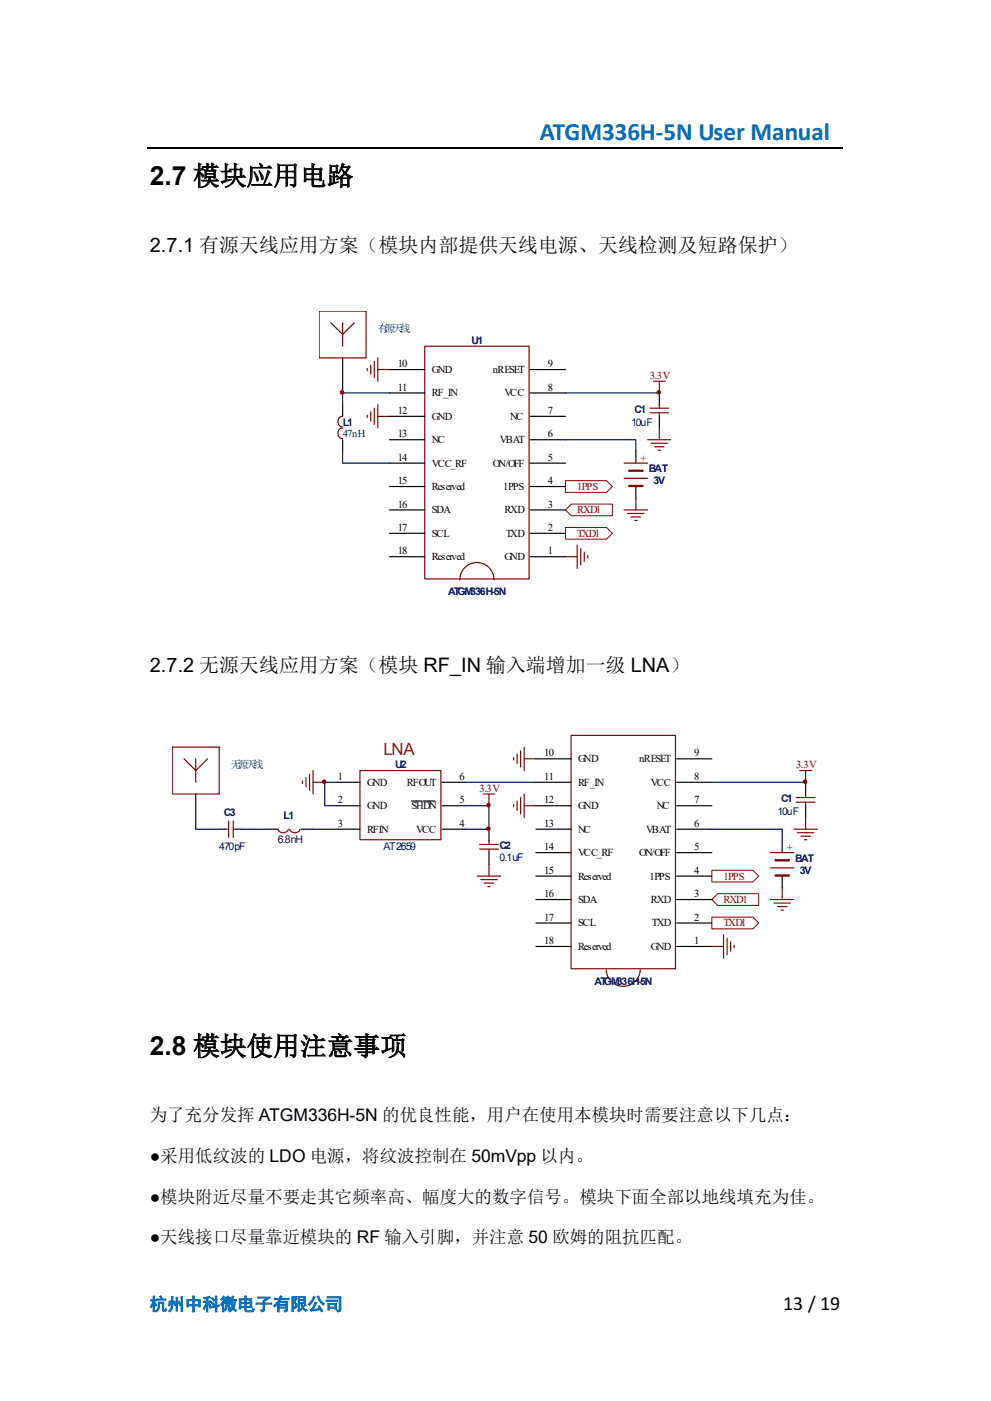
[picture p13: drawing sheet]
<svg xmlns="http://www.w3.org/2000/svg" width="210mm" height="297mm" viewBox="0 0 210 297" stroke-linecap="round" stroke-linejoin="round" font-family="sans-serif">
<defs><g id="words">
<g font-size="5.6">
<text x="31.8" y="39.2">2.7 模块应用电路</text>
<text x="31.8" y="223.7">2.8 模块使用注意事项</text>
</g>
<text font-size="5.3" fill="#0070c0" x="114.5" y="29.7">ATGM336H-5N User Manual</text>
<g font-size="4.2">
<text x="31.8" y="53.3">2.7.1 有源天线应用方案（模块内部提供天线电源、天线检测及短路保护）</text>
<text x="31.8" y="142.5">2.7.2 无源天线应用方案（模块 RF_IN 输入端增加一级 LNA）</text>
<text x="166.1" y="277.8">13 / 19</text>
</g>
<g font-size="3.7">
<text x="31.8" y="237.7">为了充分发挥 ATGM336H-5N 的优良性能，用户在使用本模块时需要注意以下几点：</text>
<text x="31.8" y="246.4">●采用低纹波的 LDO 电源，将纹波控制在 50mVpp 以内。</text>
<text x="31.8" y="255">●模块附近尽量不要走其它频率高、幅度大的数字信号。模块下面全部以地线填充为佳。</text>
<text x="31.8" y="263.6">●天线接口尽量靠近模块的 RF 输入引脚，并注意 50 欧姆的阻抗匹配。</text>
</g>
<text font-size="3.7" fill="#0070c0" x="31.8" y="277.8">杭州中科微电子有限公司</text>
<text font-size="3.6" fill="#f00" x="81.3" y="160.1">LNA</text>
<g font-size="2.3">
<text x="84.4" y="77.9">10</text>
<text x="116.2" y="77.9">9</text>
<text x="84.4" y="82.8">11</text>
<text x="91.6" y="79.1">GND</text>
<text x="104.5" y="79.1">nRESET</text>
<text x="116.2" y="82.8">8</text>
<text x="84.4" y="87.8">12</text>
<text x="91.6" y="84">RF_IN</text>
<text x="91.6" y="89">GND</text>
<text x="107" y="84">VCC</text>
<text x="108.3" y="89">NC</text>
<text x="116.2" y="87.8">7</text>
<text x="84.4" y="92.7">13</text>
<text x="91.6" y="94">NC</text>
<text x="106" y="94">VBAT</text>
<text x="116.2" y="92.7">6</text>
<text x="84.4" y="97.7">14</text>
<text x="91.6" y="98.9">VCC_RF</text>
<text x="104.5" y="98.9">ON/OFF</text>
<text x="116.2" y="97.7">5</text>
<text x="84.4" y="102.7">15</text>
<text x="84.4" y="107.6">16</text>
<text x="91.6" y="103.9">Reserved</text>
<text x="106.8" y="103.9">1PPS</text>
<text x="116.2" y="107.6">3</text>
<text x="116.2" y="102.7">4</text>
<text x="84.4" y="112.6">17</text>
<text x="91.6" y="108.8">SDA</text>
<text x="91.6" y="113.8">SCL</text>
<text x="107" y="108.8">RXD</text>
<text x="107.3" y="113.8">TXD</text>
<text x="116.2" y="112.6">2</text>
<text x="84.4" y="117.5">18</text>
<text x="91.6" y="118.7">Reserved</text>
<text x="107" y="118.7">GND</text>
<text x="116.2" y="117.5">1</text>
<text x="115.4" y="160.4">10</text>
<text x="122.7" y="161.6">GND</text>
<text x="135.6" y="161.6">nRESET</text>
<text x="147.3" y="160.4">9</text>
<text x="71.6" y="165.4">1</text>
<text x="77.9" y="166.6">GND</text>
<text x="86.3" y="166.6">RFOUT</text>
<text x="97.5" y="165.4">6</text>
<text x="115.4" y="165.4">11</text>
<text x="122.7" y="166.6">RF_IN</text>
<text x="138.1" y="166.6">VCC</text>
<text x="147.3" y="165.4">8</text>
<text x="71.6" y="170.3">2</text>
<text x="77.9" y="171.6">GND</text>
<text x="87.3" y="171.6">SHDN</text>
<text x="97.5" y="170.3">5</text>
<text x="115.4" y="170.3">12</text>
<text x="122.7" y="171.6">GND</text>
<text x="139.3" y="171.6">NC</text>
<text x="147.3" y="170.3">7</text>
<text x="71.6" y="175.3">3</text>
<text x="77.9" y="176.5">RFIN</text>
<text x="88.3" y="176.5">VCC</text>
<text x="97.5" y="175.3">4</text>
<text x="115.4" y="175.3">13</text>
<text x="122.7" y="176.5">NC</text>
<text x="137.1" y="176.5">VBAT</text>
<text x="147.3" y="175.3">6</text>
<text x="115.4" y="180.3">14</text>
<text x="115.4" y="185.3">15</text>
<text x="122.7" y="181.5">VCC_RF</text>
<text x="135.6" y="181.5">ON/OFF</text>
<text x="147.3" y="185.3">4</text>
<text x="147.3" y="180.3">5</text>
<text x="115.4" y="190.2">16</text>
<text x="122.7" y="186.5">Reserved</text>
<text x="122.7" y="191.5">SDA</text>
<text x="137.8" y="186.5">1PPS</text>
<text x="138.1" y="191.5">RXD</text>
<text x="147.3" y="190.2">3</text>
<text x="115.4" y="195.2">17</text>
<text x="122.7" y="196.4">SCL</text>
<text x="138.3" y="196.4">TXD</text>
<text x="147.3" y="195.2">2</text>
<text x="115.4" y="200.2">18</text>
<text x="122.7" y="201.4">Reserved</text>
<text x="138.1" y="201.4">GND</text>
<text x="147.3" y="200.2">1</text>
</g>
<g font-size="2.3" fill="#800000">
<text x="137.9" y="80.3">3.3V</text>
<text x="135.9" y="97.9">+</text>
<text x="122.4" y="103.9">1PPS</text>
<text x="122.4" y="113.8">TXD1</text>
<text x="122.4" y="108.8">RXD1</text>
<text x="101.7" y="167.9">3.3V</text>
<text x="168.9" y="162.9">3.3V</text>
<text x="166.9" y="180.5">+</text>
<text x="153.5" y="186.5">1PPS</text>
<text x="153.5" y="191.5">RXD1</text>
<text x="153.5" y="196.4">TXD1</text>
</g>
<text font-size="2.3" fill="#000080" x="72.7" y="92.7">47nH</text>
<g font-size="2.2" fill="#000080">
<text x="80.2" y="70.4">有源天线</text>
<text x="100.1" y="72.9">U1</text>
<text x="134.6" y="87.5">C1</text>
<text x="72.7" y="90.3">L1</text>
<text x="133.9" y="90.3">10uF</text>
<text x="137.6" y="100.2">BAT</text>
<text x="138.6" y="102.7">3V</text>
<text x="95.1" y="126.2">ATGM336H-5N</text>
<text x="49" y="162.9">无源天线</text>
<text x="83.8" y="162.9">U2</text>
<text x="47.5" y="173.1">C3</text>
<text x="60.2" y="173.6">L1</text>
<text x="165" y="172.9">10uF</text>
<text x="165.7" y="170.1">C1</text>
<text x="59" y="178.8">6.8nH</text>
<text x="46.5" y="180.3">470pF</text>
<text x="81.3" y="180.3">AT2659</text>
<text x="106" y="180">C2</text>
<text x="106" y="182.5">0.1uF</text>
<text x="168.7" y="182.8">BAT</text>
<text x="169.7" y="185.3">3V</text>
<text x="126.1" y="208.9">ATGM336H-5N</text>
</g>
</g></defs>
<path d="M31.3 31.3h147.5" fill="none" stroke="#000" stroke-width=".25"/>
<g fill="none" stroke="#0070c0" stroke-width=".21">
<path d="M32.5 274.8h.3v.8h.4v.2h-.4v.5l.1-.1 .4 .5-.2 .2-.3-.5v1.7h-.3v-1.6l-.4 .8-.2-.2 .6-1.3h-.5v-.2h.5zM33.3 275.4h1.9v.3h-1.9zM33.6 276.1h1.1v1.6l.3 .1 .1-.3 .3 .1a.51 .51 0 0 1-.4 .4 .51 .51 0 0 1-.5-.1v-1.6h-.6v.3a1.68 1.68 0 0 1-.7 1.6l-.2-.2a1.68 1.68 0 0 0 .6-1.9zM33.9 274.9l.2-.2 .3 .6-.3 .1zM35.9 275.8h.3l-.2 1.1h-.2zM36.4 274.9h.3v1.9l-.2 .8-.4 .5-.3-.1 .6-1.1zM36.8 275.9l.2-.1 .3 .9-.2 .1zM37.4 275.1h.3v2.9h-.3zM37.8 276l.2-.2 .4 .9-.3 .1zM38.4 274.9h.3v3.2h-.3zM39.7 275.5h1.2v-.7h.3v.7h1.3v1.6h-.3v-.2h-1v1.2h-.3v-1.2h-.9v.2h-.3zM40 275.8h.9v.8h-.9z"/>
<path d="M41.2 275.8h1v.8h-1zM43.2 275.2l1.2-.4 .2 .3-.5 .1v.7h.5v.2h-.5v2.1h-.3v-1.5l-.5 .9-.2-.2 .7-1.3h-.6v-.2h.6v-.6l-.5 .1zM44.2 276.5l.1-.2 .5 .4-.3 .3zM44.9 275.3l.2-.2 .5 .6-.2 .2zM44.9 276l.6 .6-.2 .2-.6-.6zM45.7 274.8h.3v2l.5-.1v.3l-.5 .1v1.1h-.3v-1.1l-1.1 .3-.1-.3 1.2-.2zM47.4 274.8l.3 .2-.6 .7-.3-.2zM47.5 275.5l.3 .2-.3 .4v2h-.3v-1.6l-.2 .3-.2-.2zM47.7 276.1h1.1v.3h-1.1zM47.8 275.1h.2v.6h.2v-.9h.3v.9h.2v-.6h.2v.8h-1.1zM47.9 276.6h.8v.8l.2-.3 .1 .3-.5 .4-.1-.2v-.8h-.3l-.3 1.2-.2-.2 .2-.4zM49.3 274.8l.3 .1-.2 .7 .8-.1v.3h-.3l-.3 1.5 .6 .5-.2 .3-.5-.5-.7 .5-.3-.2a.83 .83 0 0 0 .7-1.2l-.1-.3-.1 .2-.2-.1z"/>
<path d="M49.4 275.8h.3l-.2 1.3-.2-.9h-.1zM50.8 275.4h1.2l-.1-.6h.4l-.1 .6h1.2v1.8h-1.2v.4l.2 .3h.9l.3-.1v-.3l.4 .1-.2 .4-1.7 .1-.1-.4v-.5h-.9v.3h-.3zM51.1 276.4h.9v.6h-.9zM51.1 275.6h.9v.6h-.9zM52.2 276.4h.9v.6h-.9zM52.2 275.6h.9v.6h-.9zM54.7 275h2.6v.3l-1.2 .6v.4h1.6v.2h-1.6v1.4l-.6 .2-.2-.3 .5-.1v-1.2h-1.5v-.2h1.5a.79 .79 0 0 1 .7-.9l.2-.2-2 .1zM58.2 275.3h1.1l.2-.5h.3l-.1 .5h1.6v.2h-1.7l-.2 .4h1.6l-.1 2.1-.5 .1-.1-.3h.4v-.4h-1.5v.7h-.3v-1.6l-.6 .6-.3-.2 .7-.6 .5-.8h-1zM59.2 276.1h1.5v.4h-1.5zM59.2 276.8h1.5v.3h-1.5zM62 274.9h1l-.2 .7a.58 .58 0 0 0 .1 .9l.1 .6-.5 .4-.2-.4 .4-.1v-.3l-.3-.6 .3-.9h-.5v2.9h-.2zM63.3 274.9h1.5v1.5h-.7l.2 .5 .5-.4 .2 .2-.7 .4 .9 .7-.3 .3a2.02 2.02 0 0 1-1-1.7h-.4v1.3l.5-.3v.3l-.7 .4-.1-.2 .1-.3z"/>
<path d="M63.5 275.7h1v.4h-1zM63.5 275.2h1v.3h-1zM66.6 274.9l.2 .1-1.1 1.8-.3-.3 .7-.7zM66.9 276.1l.3 .1-.8 1.4 1.4-.1-.3-.5 .3-.2 .7 1.2-.3 .1-.2-.4-2 .3-.1-.3 .5-.5zM67.3 274.9l.3-.1 .6 1.1 .6 .5-.3 .3-.7-.9zM69.2 275.6h2.4v.3h-2.4zM69.4 274.9h2.9v3l-.7 .2-.2-.3 .6-.1v-2.5h-2.6zM69.6 276.3h1.8v1.3h-.3v-.2h-1.2v.4h-.3zM69.9 276.6h1.2v.5h-1.2z"/>
</g>
<g fill="none" stroke="#000" stroke-width=".21">
<path d="M42.1 34.6l.5 .2-.2 .2v.9h.3l.2-.3 .4 .4h-.9v.6l.3 .1a.48 .48 0 0 1 .4 .3 .48 .48 0 0 1-.1 .6l-.6-.9v2.9l-.3 .1v-2.8l-.3 .8-.6 .6 .5-.8 .4-1.5-.7 .1-.2-.2h.9zM43 35.3h.9v-.7l.5 .2-.2 .1v.4h.7v-.7l.5 .2-.2 .2v.3h.4l.3-.2 .4 .4h-1.1v.4l-.3 .1v-.5h-.7v.4l-.3 .1v-.5h-.8zM43.5 36l.3 .2h1.6l.2-.2 .3 .2-.2 .2v.5a.73 .73 0 0 1-.3 .9v-.2h-.8v.6h1.1l.3-.3 .4 .4h-1.7a2.48 2.48 0 0 0 1.6 1.1l-.4 .3-.3-.2-1-1.2a1.88 1.88 0 0 1-2 1.4l1.1-.5 .5-.9-1.2 .1-.2-.2h1.5v-.6h-.5v.2l-.3 .1zM43.8 36.3h1.6v.5h-1.6zM43.8 36.9h1.6v.5h-1.6zM47.8 34.7l.5 .2-.2 .2v1.2h.3l.3-.3 .4 .4h-1v1.8l1-.1-1.9 .8-.3-.4 .9-.2v-1.9l-.7 .1-.2-.2h.9zM49.7 34.6l.6 .2-.3 .2v.9h.9l.2-.3 .4 .3-.2 .2v1.3l.4-.2 .4 .4h-1.9a2.91 2.91 0 0 0 1.9 1.8l-.5 .3a3.4 3.4 0 0 1-1.5-2.1h-.1a2.35 2.35 0 0 1-2.2 2.1 2.57 2.57 0 0 0 1.9-2.1h-1.1l-.2-.2h1.3v-1.4l-.7 .1-.2-.2h.9zM50 36h1v1.4h-1zM53.2 35.3l.3 .2h3.3l.3-.4 .5 .5h-4.1v.8a4.1 4.1 0 0 1-1 3.3 8.4 8.4 0 0 0 .7-4.4zM53.3 39.1h2.6l.9-2.9 .5 .3-1.3 2.6h.8l.4-.3 .5 .5h-4.2zM53.9 36.4a1.54 1.54 0 0 1 .7 2zM54.9 36.2a1.69 1.69 0 0 1 .8 1.9h-.2z"/>
<path d="M55 34.7l.6 .2a.3 .3 0 0 1 .1 .3 .3 .3 0 0 1-.3 .3zM59 34.8l.3 .2h3.1l.2-.3 .3 .3-.1 .2v3.8a.63 .63 0 0 1-.5 .7l-.7-.6h.8l.1-1.4h-1.5v1.7l-.3 .2v-1.9h-1.4l-.5 1.3-.5 .7a8.2 8.2 0 0 0 .7-4.9zM59.3 35.1h1.4v1.2h-1.4zM59.3 36.4h1.4v1.2h-1.4zM61 36.4h1.5v1.2h-1.5zM61 35.1h1.5v1.2h-1.5zM64.6 35.6l.3 .2h1.3v-1.2l.5 .3-.2 .1v.8h1.4l.2-.2 .3 .3-.2 .1v2.2l-.3 .2v-.3h-1.4v1l.3 .2h1.5l.2-.2 .1-.8h.1v.7l.3 .3-.1 .1-.5 .2-2-.1-.2-.3v-1.1h-1.3v.3l-.3 .2zM64.9 35.9h1.3v1h-1.3zM64.9 37h1.3v1h-1.3zM66.5 35.9h1.4v1h-1.4zM66.5 37h1.4v1h-1.4zM70 35l.3 .1h1l.1-.2 .4 .3-.2 .1v1.3l-.3 .1v-.2h-.3v.9h.2l.3-.3 .3 .4h-.8v1.2l.8-.1-1.9 .8-.3-.4h.4v-1.8l.4 .2-.1 .1v1.4l.4-.1v-2.3h-.4v.2l-.3 .1z"/>
<path d="M70.3 35.3h1v1.1h-1zM72.6 37.8h1.2v1.3h-1.2zM72.6 34.6l.4 .3-.3 .5h1.1l.2-.3 .3 .3-.9 1.3 1.4 .7-.4 .4-1.2-.9-.7 .7 .2 .1h1l.2-.2 .3 .3-.2 .1 .1 1.6-.3 .2v-.4h-1.2v.3l-.3 .2v-2.1l-.9 .3 1.6-1.3-.5-.9-.8 1zM72.6 35.5h1.2l-.6 1-.6-.8z"/>
</g>
<path d="M120 101.9h8.7l1.2 1.3-1.2 1.2h-8.7z" fill-rule="evenodd" fill="#fff" stroke="#800000" stroke-width=".21"/>
<path d="M72.7 75.9v7.4" fill="none" stroke="#000" stroke-width=".25"/>
<path d="M67.7 66h10v9.9h-10zM70.2 68.4l2.5 2.5 2.5-2.5M72.7 68.4v5" fill="none" stroke="#800000" stroke-width=".25"/>
<g fill="#fff" stroke="#800000" stroke-width=".21">
<path d="M120 111.8h8.7l1.2 1.3-1.2 1.2h-8.7z" fill-rule="evenodd"/>
<path d="M120 108.1l1.2-1.2h8.7v2.5h-8.7z" fill-rule="evenodd"/>
</g>
<g fill="none" stroke="#000" stroke-width=".25">
<path d="M82.6 78.4h7.5M112.5 78.4h7.5M82.6 98.2h7.5M82.6 93.2h7.5M82.6 88.3h7.5M82.6 83.3h7.5M112.5 98.2h7.5M112.5 93.2h7.5M112.5 88.3h7.5M112.5 83.3h7.5M134.9 95.7v2.5M139.9 83.3v2.5"/>
<path d="M139.9 88.3v2.5M82.6 118h7.5M82.6 113.1h7.5M82.6 108.1h7.5M82.6 103.2h7.5M112.5 118h7.5M112.5 113.1h7.5M112.5 108.1h7.5M112.5 103.2h7.5M134.9 103.2v2.4"/>
</g>
<g fill="none" stroke="#800000" stroke-width=".25">
<path d="M77.9 78.1v.5M78.7 77.4v1.9M79.4 76.6v3.5M80.2 75.9v4.9M80.2 78.4h2.4M90.1 73.4h22.2v49.3h-22.2zM77.9 88v.5M78.7 87.3v2M79.4 86.5v3.5M80.2 85.8v5M80.2 88.3h2.4M132.4 98.2h5"/>
<path d="M137.9 86.5h4M137.9 87.5h4M138.6 80.8h2.5M139.9 80.8v2.5M139.9 85.8v.7M139.9 87.5v.8M120 118h2.5M122.5 115.6v4.9M123.2 116.3v3.5M124 117v2M124.7 117.8v.5M132.4 108.1h5"/>
<path d="M132.4 101.4h5M133.2 108.9h3.5M133.9 109.6h2M134.7 110.3h.5M134.9 105.6v2.5M104.8 123a3.6 3.6 0 0 0-3.6-3.7 3.6 3.6 0 0 0-3.6 3.7"/>
</g>
<g fill="#fff" stroke="#800000" stroke-width=".25">
<path d="M133.4 99.7h3v.2h-3z" fill-rule="evenodd"/>
<path d="M133.4 102.9h3v.3h-3z" fill-rule="evenodd"/>
</g>
<g fill="none" stroke="#800000" stroke-width=".25">
<path d="M72.7 90.8a1.11 1.11 0 0 0-1 1.1 1.11 1.11 0 0 0 1 1.1M72.7 88.3a1.11 1.11 0 0 0-1 1.1 1.11 1.11 0 0 0 1 1.1M137.4 93.2h5M138.1 94h3.5M138.9 94.7h2M139.6 95.5h.5M139.9 90.8v2.4M36.6 158.4h9.9v9.9h-9.9zM39 160.9l2.5 2.5 2.5-2.5M41.5 160.9v5M47.8 175.8h.7M48.5 174.1v3.4"/>
<path d="M49.5 175.8h.7M49.5 174.1v3.4M61.2 175.8a1.19 1.19 0 0 1-1.1 .8 1.19 1.19 0 0 1-1.1-.8M63.7 175.8a1.2 1.2 0 0 1-1.1 .8 1.2 1.2 0 0 1-1.1-.8M64.2 165.6v.5M64.9 164.9v2M65.7 164.1v3.5M66.4 163.4v4.9M66.4 165.9h2.5M76.4 163.4h17.1v14.6h-17.1zM101.8 179h3.9M102.5 168.3h2.5"/>
<path d="M103.7 168.3v2.5M103.7 178.3v.7M101.3 185.8h4.9M101.8 180h3.9M102 186.5h3.5M102.7 187.2h2M103.5 188h.5M103.7 180v.8M103.7 183.3v2.5"/>
</g>
<path d="M72.7 95.7v2.5h9.9M82.6 83.3h-9.9v2.5M120 93.2h14.9v2.5M120 83.3h19.9M41.5 175.8h5M51.5 175.8h5M66.4 175.8h5M71.4 165.9h-2.5v4.9h2.5M98.8 170.8h4.9v5h-4.9M98.8 165.9h14.9" fill="none" stroke="#000080" stroke-width=".25"/>
<g fill="none" stroke="#000" stroke-width=".25">
<path d="M72.7 85.8v2.5M72.7 93.2v2.5M41.5 168.3v7.5M46.5 175.8h1.3M50.2 175.8h1.3M56.5 175.8h2.5M63.9 175.8h2.5M71.4 175.8h5M71.4 165.9h5M71.4 170.8h5M87.3 169.8h2.3M89.8 169.8h2.5"/>
<path d="M93.8 175.8h5M93.8 165.9h5M93.8 170.8h5M103.7 175.8v2.5M103.7 180.8v2.5"/>
</g>
<g fill="#800000" stroke="#800000" stroke-width=".21">
<circle cx="72.6" cy="83.2" r=".37"/>
<circle cx="139.8" cy="83.2" r=".37"/>
</g>
<g fill="#fff" stroke="#800000" stroke-width=".21">
<path d="M151 184.5h8.7l1.3 1.3-1.3 1.2h-8.7z" fill-rule="evenodd"/>
<path d="M151 194.5h8.7l1.3 1.2-1.3 1.2h-8.7z" fill-rule="evenodd"/>
<path d="M151 190.7l1.3-1.2h8.7v2.5h-8.7z" fill-rule="evenodd"/>
</g>
<g fill="none" stroke="#000" stroke-width=".25">
<path d="M113.7 175.8h7.5M113.7 170.8h7.5M113.7 165.9h7.5M113.7 160.9h7.5M143.6 175.8h7.4M143.6 170.8h7.4M143.6 165.9h7.4M143.6 160.9h7.4M166 178.3v2.5M170.9 165.9v2.4M170.9 170.8v2.5M113.7 195.7h7.5"/>
<path d="M113.7 190.7h7.5M113.7 185.8h7.5M113.7 180.8h7.5M143.6 195.7h7.4M143.6 190.7h7.4M143.6 185.8h7.4M143.6 180.8h7.4M166 185.8v2.4M113.7 200.7h7.5M143.6 200.7h7.4"/>
</g>
<g fill="none" stroke="#800000" stroke-width=".25">
<path d="M109.7 159.9v2M110.5 159.1v3.5M111.2 158.4v5M121.2 155.9h22.1v49.5h-22.1zM109 160.6v.5M109 170.6v.5M109.7 169.8v2M110.5 169.1v3.5M111.2 168.3v5M111.2 160.9h2.5M111.2 170.8h2.5M168.9 169.1h4"/>
<path d="M168.9 170.1h4M169.7 163.4h2.5M170.9 163.4v2.5M170.9 168.3v.8M170.9 170.1v.7M153.5 198.2v5M154.3 198.9v3.5M155 199.7v2M163.5 190.7h4.9M163.5 184h4.9M163.5 180.8h4.9M164.2 191.5h3.5"/>
<path d="M165 192.2h2M165.7 193h.5M166 188.2v2.5M135.8 205.6a3.6 3.6 0 0 1-3.6 3.5 3.6 3.6 0 0 1-3.6-3.5M151 200.7h2.5M155.8 200.4v.5"/>
</g>
<g fill="#fff" stroke="#800000" stroke-width=".25">
<path d="M164.5 182.3h2.9v.2h-2.9z" fill-rule="evenodd"/>
<path d="M164.5 185.5h2.9v.3h-2.9z" fill-rule="evenodd"/>
</g>
<path d="M168.4 175.8h5M169.2 176.6h3.5M169.9 177.3h2M170.7 178h.5M170.9 173.3v2.5" fill="none" stroke="#800000" stroke-width=".25"/>
<path d="M151 175.8h15v2.5M151 165.9h19.9" fill="none" stroke="#000080" stroke-width=".25"/>
<g fill="#800000" stroke="#800000" stroke-width=".21">
<circle cx="103.6" cy="175.7" r=".37"/>
<circle cx="68.8" cy="165.7" r=".37"/>
<circle cx="103.6" cy="170.7" r=".37"/>
<circle cx="170.8" cy="165.7" r=".37"/>
</g>
<g fill="none" stroke="#000" stroke-width=".21">
<path d="M42.1 219.1l.5 .3-.2 .1v.9h.3l.2-.2 .4 .4h-.9v.5l.3 .2a.48 .48 0 0 1 .4 .3 .48 .48 0 0 1-.1 .5l-.6-.9v2.9l-.3 .2v-2.8l-.3 .7-.6 .7 .5-.9 .4-1.4h-.7l-.2-.2h.9zM43 219.9h.9v-.8l.5 .3-.2 .1v.4h.7v-.8l.5 .3-.2 .1v.4h.4l.3-.3 .4 .4h-1.1v.4l-.3 .1v-.5h-.7v.4l-.3 .2v-.6l-.8 .1zM47.8 219.2l.5 .2-.2 .2v1.2h.3l.3-.2 .4 .4h-1v1.8l1-.2-1.9 .9-.3-.5 .9-.1v-1.9h-.7l-.2-.2h.9zM49.7 219.1l.6 .3-.3 .1v.9h.9l.2-.2 .4 .2-.2 .2v1.4l.4-.3 .4 .4h-1.9a2.91 2.91 0 0 0 1.9 1.9l-.5 .2a3.4 3.4 0 0 1-1.5-2.1h-.1a2.35 2.35 0 0 1-2.2 2.1 2.57 2.57 0 0 0 1.9-2.1l-1.1 .1-.2-.2h1.3v-1.5l-.7 .1-.2-.2h.9zM53.9 219.1l.5 .3-.8 1.2 .4 .2-.2 .1v3.2l-.3 .2v-3.4l-.9 1.1 .7-1.2zM59 219.3l.3 .2h3.1l.2-.2 .3 .2-.1 .2v3.8a.63 .63 0 0 1-.5 .7l-.7-.6h.8l.1-1.3h-1.5v1.6l-.3 .2v-1.8h-1.4l-.5 1.2-.5 .7a8.2 8.2 0 0 0 .7-4.9zM59.3 219.6h1.4v1.2h-1.4zM61 219.6h1.5v1.2h-1.5zM64.5 219.4l.3 .2a.46 .46 0 0 1 .4 .3 .46 .46 0 0 1-.2 .5zM66.5 219.3l.3 .1a.48 .48 0 0 1 .5 .3 .48 .48 0 0 1-.2 .6zM70.3 219.8h1.8l-.3-.7 .6 .4-.2 .3h1l.3-.3 .4 .4h-1l.3 .3-.6 .5h1.2l.4-.3 .4 .4-4.7 .1-.1-.2h2.6l.4-.8h-1.5a.42 .42 0 0 1 .4 .3 .42 .42 0 0 1 0 .4h-.2l-.3-.7-.7 .1zM75.4 219.8h2.3l-.1-.7 .6 .3-.2 .1v.3h1.5l.3-.3 .4 .4h-2.2v.5h1.1l.2-.2 .3 .2-.2 .2a.64 .64 0 0 1-.3 .8v-.2h-1.1v.5h1.1l.1-.2 .4 .3-.2 .1v.5l.5-.4 .5 .5h-1v.8l-.3 .2v-.3h-1.1l-.1 .8-.4 .3-.8-.6 .8 .1 .2-.6-1.6 .1-.2-.2h1.8v-.6l-2.3 .1-.2-.2h2.5v-.6l-1.6 .1-.2-.2h1.8v-.5h-1.2l-.3 .3v-1.3l1.5 .2v-.5l-2.1 .1z"/>
<path d="M82.8 219.5h2.5l.3-.3 .4 .4h-1.4l-.4 .8h1l.2-.2 .4 .3-.2 .1v2.1l-.3 .2v-2.3h-1.8v2.2l-.3 .2v-2.7l.8 .1 .2-.8-1.2 .1zM43.5 220.5l.3 .2h1.6l.2-.2 .3 .3-.2 .1v.5a.73 .73 0 0 1-.3 1v-.3h-.8v.6h1.1l.3-.2 .4 .4h-1.7a2.48 2.48 0 0 0 1.6 1l-.4 .3-.3-.1-1-1.2a1.88 1.88 0 0 1-2 1.3l1.1-.5 .5-.8h-1.2l-.2-.2h1.5v-.6h-.5v.2l-.3 .1zM43.8 220.8h1.6v.5h-1.6zM43.8 221.5h1.6v.5h-1.6zM50 220.5h1v1.5h-1zM54.2 220.1h1.5v-.9l.4 .2-.1 .1v.6h1l.2-.3 .4 .4h-1.6v.6h.8l.1-.2 .4 .3-.2 .1v1.2l-.3 .1v-.3h-.8l-.3 1.2 .6 .4 1.3 .4-.4 .2-1-.4-.6-.4-.7 .5-.9 .4 1.4-1.1-.6-.9 .7 .7 .2-1h-.9l-.3 .3v-1.6l.3 .1h.9v-.6l-1.3 .1zM54.8 221h.9v.9h-.9zM56 221h.8v.9h-.8zM59.3 221h1.4v1.1h-1.4zM61 221h1.5v1.1h-1.5zM64 220.7l.7 .5-.1 .5zM65.6 220.1l-.8 2.9v1.1a.43 .43 0 0 1-.5-.2 .43 .43 0 0 1 .1-.5v-.4l-.5-.3h.5l.3-.2z"/>
<path d="M65.7 220.5h2.5l.3-.3 .4 .4h-1.6v1.4h.7l.3-.3 .4 .4h-1.4v1.7h1l.3-.4 .4 .5-3.6 .1-.2-.2h1.8v-1.7l-1.1 .1-.2-.2h1.3v-1.4l-1.1 .1zM70.4 222.9a.59 .59 0 0 1 .1 .7 .59 .59 0 0 1-.6 .3zM70.6 221l.3 .2h2.4l.1-.2 .4 .3-.2 .1v.4a.65 .65 0 0 1-.3 .9v-.2h-2.4l-.3 .2zM70.9 221.3h2.4v.5h-2.4zM70.9 221.9h2.4v.5h-2.4zM71 222.7l.5 .3-.2 .1 .1 .7h1.6l.3-.7v.5l.2 .2-.5 .3-1.8-.1-.2-.4zM71.7 222.6l.6 .2a.29 .29 0 0 1 .2 .3 .29 .29 0 0 1-.2 .3zM73.6 222.9l.7 .4 .2 .3-.2 .3zM76.5 220.5h1.2v.6h-1.2zM78 220.5h1.1v.6h-1.1zM78 221.8h1.1v.6h-1.1zM78 222.5h1.1v.6h-1.1z"/>
<path d="M81 220h1.5l.3-.3 .3 .4h-.9v2.4l.9-.2-1.8 1-.3-.4 .9-.3v-2.5l-.7 .1zM84.2 220.9l.5 .3-.1 .2a2.23 2.23 0 0 1-2.1 2.8 2.37 2.37 0 0 0 1.8-2.8zM84.6 222.8l.7 .4a.53 .53 0 0 1 .5 .4 .53 .53 0 0 1-.1 .6z"/>
</g>
<use href="#words"/>
</svg>
